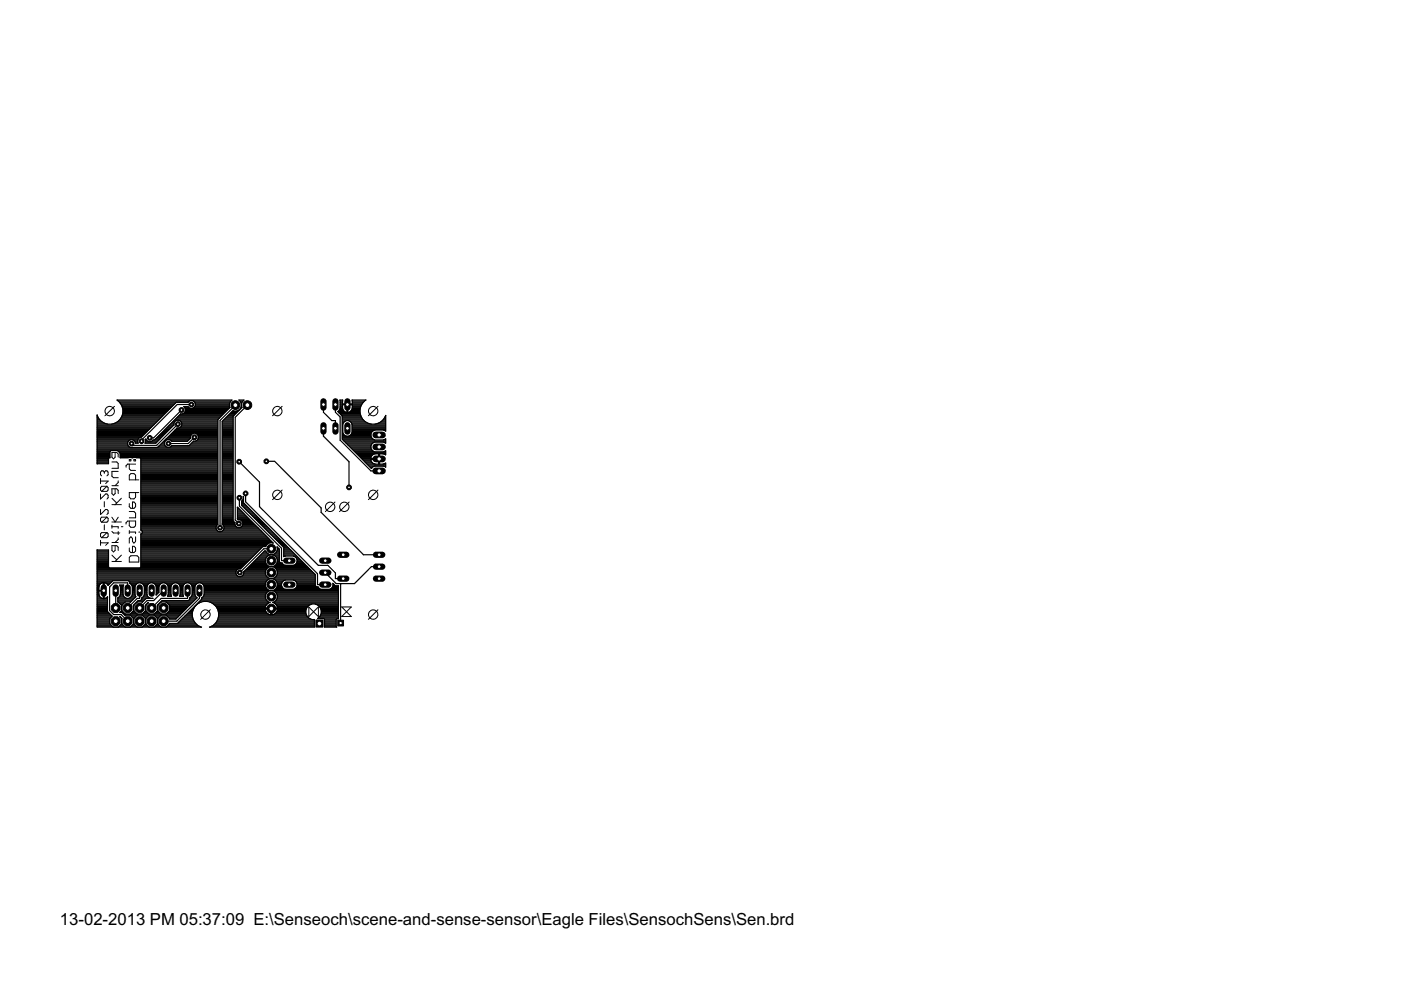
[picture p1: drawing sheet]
<svg xmlns="http://www.w3.org/2000/svg" width="297mm" height="210mm" viewBox="0 0 297 210" stroke-linecap="round" stroke-linejoin="round" font-family="sans-serif">
<defs><g id="words">
<text font-size="4" x="12.7" y="196.2">13-02-2013 PM 05:37:09 E:\Senseoch\scene-and-sense-sensor\Eagle Files\SensochSens\Sen.brd</text>
</g></defs>
<g fill="none" stroke="#000" stroke-width=".21">
<path d="M23.7 97.9h1l.4 .4v1h-1.4M24.4 95.9v1l-.3 .4-.4-.4v-1h1l.4 .4v.6M25.1 99.9h-1.4v1.1l.4 .3h1M27.4 97.4h.3v.3h-.3zM27.4 98.4v1l.3 .3h1M28.4 97.4h.3v.3h-.3zM28.7 98.4h-1.6l-.4 .3v.4M21.3 115.1h1.6l-.5 .5M21.3 101.5v1.1M21.3 104.7v1.1l1.1-1.1h.3l.2 .3v.5l-.2 .3M21.3 108v1.1l1.1-1.1h.3l.2 .3v.5l-.2 .3M21.3 114.6v1"/>
<path d="M21.3 102h1.6l-.5 .6M22.1 100.1l-.3-.3h-.2l-.3 .3v.5l.3 .3M22.1 100.1l.3-.3h.3l.2 .3v.5l-.2 .3M22.1 100.1v.3M22.1 106.4v1.1M22.1 111.3v1.1M22.7 103.1h-1.1l-.3 .3v.5l.3 .3M22.7 109.6h-1.1l-.3 .3v.5l.3 .3M22.7 112.9h-1.1l-.3 .3v.5l.3 .3M22.7 112.9l.2 .3v.5l-.2 .3h-1.1M22.7 103.1l.2 .3v.5l-.2 .3h-1.1M22.7 109.6l.2 .3v.5l-.2 .3h-1.1"/>
<path d="M22.7 112.9l-1.1 1.1M22.7 109.6l-1.1 1.1M22.7 103.1l-1.1 1.1M23.7 119h2M23.7 117.7l1 1M23.7 111.7h1.4v.3M23.7 111.3v.7M23.7 115h1.4M23.7 112.7l.4 .3h1.3M23.7 110.7h2M23.7 109.7l.7 1 .7-1M23.7 107h2"/>
<path d="M23.7 105.6l1 1.1M23.7 103h1.4M24.4 103.6v1l-.3 .4-.4-.4v-1h1l.4 .4v.6M24.4 115.7v1l-.3 .3-.4-.3v-1h1l.4 .3v.7M25.1 102v.3l-.7 .7M25.1 112.7v.6M25.1 114v.4l-.7 .6M25.7 117.7l-1.3 1.3M25.7 111.7h.4M25.7 105.6l-1.3 1.4M27.4 118.2l.3-.4h1.4l.3 .4v1h-2zM27.4 106.8v.6l.3 .4h.7l.3-.4v-.6l-.3-.4h-.3v1.4"/>
<path d="M27.4 110.5v1l.3 .3h.7l.3-.3v-1h-1.6l-.4 .3v.3M27.4 112.5v.6M27.4 116.2v.6l.3 .4h.7l.3-.4v-.6l-.3-.4h-.3v1.4M27.4 108.5h1l.3 .3v1h-1.3M27.4 112.8h1.3v.3M28.7 101.7v-.9l-.3-.4h-.7l-.3 .4v.9h2M28.7 104.4v1l-.3 .4h-.7l-.3-.4v-1h2M28.7 113.8v1l-.3 .3-.3-.3v-.6l-.4-.4-.3 .4v.9M29.4 112.8h.4"/>
</g>
<g fill="none" stroke="#000" stroke-width=".25">
<path d="M20.6 97h2.7v-1.2l.3-.3h1.3l.6 .6v.9h1.7M20.6 93.7h6.5M20.6 93.2h7M20.6 98.1h2.4M20.6 97.9h2.4M20.6 97.7h2.4M20.6 97.5h2.4M20.6 97.2h2.4M20.6 96.8h2.7M20.6 96.6h2.7M20.6 96.4h2.7M20.6 96.1h2.7"/>
<path d="M20.6 95.9h2.7M20.6 95.7h2.8M20.6 95.5h25.6M20.6 95.2h25.6M20.6 95h25.6M20.6 94.8h6.9M20.6 94.6h6.6M20.6 94.4h6.5M20.6 94.1h6.5M20.6 93.9h6.5M20.6 93.5h6.7M20.6 93h8.7"/>
<path d="M20.6 92.8h9M20.6 92.6h9.5M20.6 92.4h9.7M20.6 92.1h9.9M20.6 91.9h10.2M20.6 91.7h10.4M20.6 91.5h10.6M20.6 91.2h10.8M20.6 91h11.1M20.6 90.8h11.3M20.6 90.6h11.5M20.6 90.4h11.7"/>
<path d="M20.6 90.1h12M20.6 89.9h2.2M20.6 89.7h1.5M20.6 89.5h1.1M20.6 89.3h.8M20.6 89h.6M20.6 88.8h.4M20.6 88.6h.3M20.6 88.4h.1M20.6 88.1h.1M20.6 98.3h.1M23.2 97l-.2 .2v1.1h-2.4"/>
<path d="M23.7 89.9h9.1M24.4 89.7h8.6M24.8 89.5h8.4M25.1 95.7h21.1M25.1 85h15.1M25.1 89.3h8.3M25.3 85.3h14.6M25.3 95.9h20.9M25.3 89h8.4M25.5 96.8h20.7M25.5 96.6h20.7M25.5 96.4h20.7"/>
<path d="M25.5 96.1h20.7M25.5 85.5h11.7M25.5 88.8h8.4M25.7 85.7h11.3M25.7 88.6h8.4M25.8 88.4h8.5M25.8 85.9h11M25.9 88.1h8.6M25.9 86.1h10.6M25.9 86.4h10.4M26 87.9h8.8M26 86.6h10.1"/>
<path d="M26 87.7h9M26.1 87.5h9.1M26.1 87.2h9.3M26.1 87h9.5M26.1 86.8h9.8M27.2 97h1.8M28.1 94.9h.1M28.1 93.2h1.1M28.5 93.5h.7M28.6 93.7h.6M28.7 93.9h.6M29 97h17.2"/>
<path d="M29.7 97l.2 .2v15.2h16M29.9 98.8h16.3M29.9 99.9h16.3M29.9 99.7h16.3M29.9 99.5h16.3M29.9 99.3h16.3M29.9 99h16.3M29.9 98.6h16.3M29.9 98.4h16.3M29.9 98.1h16.3M29.9 97.9h16.3M29.9 97.7h16.3"/>
<path d="M29.9 97.5h16.3M29.9 97.2h16.3M30.8 93.9h2.3M30.8 93.2h.2M30.9 93.7h2.4M30.9 93.5h.3M32.3 93.5h1.2M32.8 93.2h.9M33 93l-1.1 .7M33 93h1M33.2 92.8h1M33.5 94.8h1.9"/>
<path d="M33.5 92.6h.9M33.7 92.4h.9M33.7 94.6h1.4M33.9 94.4h1M33.9 92.1h.9M34.1 91.9h1M34.1 94.1h.8M34.4 93.9h.5M34.4 91.7h.9M34.6 91.5h.9M34.6 93.7h.3M34.8 93.5h.3"/>
<path d="M34.8 91.2h.9M35 93.6a.86 .86 0 0 1 1.4 0h3.3l.7-.7a.85 .85 0 0 1 .8-1 .85 .85 0 0 1 .9 .9 .85 .85 0 0 1-1.1 .7l-.9 1h-3.7a.86 .86 0 0 1-1.2 .3 .86 .86 0 0 1-.2-1.2zM35 91h1M35 93.2h.4M35.2 93h5.1M35.2 90.8h1M35.5 90.6h.9M35.5 92.8h4.9M35.7 92.6h4.7M35.7 90.4h.9M35.9 90.1h1M35.9 92.4h4.6"/>
<path d="M36 93.2h4M36 94.8h10.2M36.1 92.1h4.5M36.1 89.9h.8M36.3 93.5h3.5M36.3 94.6h9.9M36.3 89.7h.6M36.4 91.9h4.6M36.6 91.7h9.6M36.6 89.5h.4M36.8 89.3h.4M36.8 91.5h9.4"/>
<path d="M37 89.5l-.1 .6-3.9 3.9h-2.2v-.8l.1-.2 .4 .5 .3 .2M37 89.5a.86 .86 0 0 1 1.4 0M37 91.2h9.2M37 89h9.2M37.2 88.8h9.2M37.3 91h8.9M37.4 85.3l-7.4 7.4a.84 .84 0 0 0-.7 1.3h-.6a.85 .85 0 0 0-.8-.8 .85 .85 0 0 0-.9 .8 .85 .85 0 0 0 .7 .9h5.7l4.1-4.1a.86 .86 0 0 0 .9-.4 .86 .86 0 0 0 0-.9M37.5 90.8h8.7M37.5 88.6h9.1M37.7 88.4h9.1M37.7 89.9l-4.5 4.5h-4.9l-.4-.4M37.9 88.1h9.1"/>
<path d="M38.1 87.9h9.1M38.2 90.6h8M38.2 89.3h8M38.4 90.4h7.8M38.4 89.5h7.8M38.5 86.9l-5.9 5.9h-.9M38.5 90.1h7.7M38.5 89.7h7.7M38.5 89.9h7.7M38.8 87.7h8.7M39.1 86.4h.9M39.1 87.5h8.6"/>
<path d="M39.2 86.6h9.4M39.2 87.2h8.7M39.3 87h8.8M39.3 86.8h9M39.9 85.3h.1M39.9 85.3a.87 .87 0 0 1 1-.3 .87 .87 0 0 1 .5 .9M40.2 94.4h6M40.4 86.6l-.5-.4h-1a.85 .85 0 0 1 .4 1.1 .85 .85 0 0 1-1 .5l-5.3 5.2M40.4 94.1h5.8M40.6 85.8h-3l-7.6 7.5v.2M40.7 93.9h5.5M40.9 93.7h5.3"/>
<path d="M41 85h8M41.1 86.4h7.6M41.2 92.7l-1.3 1.3h-4.2M41.3 85.3h7.5M41.3 86.1h7.3M41.4 85.5h7.3M41.4 85.9l-.1 .3-.6 .4M41.4 85.7h7.2M41.4 85.9h7.2M41.5 91.9h4.7M41.6 93.5h4.6M41.8 92.1h4.4"/>
<path d="M41.9 93.2h4.3M42 93h4.2M42 92.4h4.2M42.1 92.8h4.1M42.1 92.6h4.1M47.1 97h2.3M47.1 93.7h2.3M47.1 93.2h2.3M47.1 98.8h2.3M47.1 99.9h2.3M47.1 99.7h2.3M47.1 99.5h2.3"/>
<path d="M47.1 99.3h2.3M47.1 99h2.3M47.1 98.6h2.3M47.1 98.4h2.3M47.1 98.1h2.3M47.1 97.9h2.3M47.1 97.7h2.3M47.1 97.5h2.3M47.1 97.2h2.3M47.1 96.8h2.3M47.1 96.6h2.3M47.1 96.4h2.3"/>
<path d="M47.1 96.1h2.3M47.1 95.9h2.3M47.1 95.7h2.3M47.1 95.5h2.3M47.1 95.2h2.3M47.1 95h2.3M47.1 94.8h2.3M47.1 94.6h2.3M47.1 94.4h2.3M47.1 94.1h2.3M47.1 93.9h2.3M47.1 93.5h2.3"/>
<path d="M47.1 93h2.3M47.1 92.8h2.3M47.1 92.6h2.3M47.1 92.4h2.3M47.1 92.1h2.3M47.1 91.9h2.3M47.1 91.7h2.3M47.1 91.5h2.3M47.1 91.2h2.3M47.1 91h2.3M47.1 90.8h2.3M47.1 90.6h2.3"/>
<path d="M47.1 90.4h2.3M47.1 90.1h2.3M47.1 89.9h2.3M47.1 89.7h2.3M47.1 89.5h2.3M47.2 89.3h2.2M47.4 89h2M47.6 88.8h1.8M47.9 88.6h1.5M48.1 88.4h1.3M48.3 88.1h1.3M48.5 87.9h1.3"/>
<path d="M48.6 86.1l.2-.9 .4-.4h-24.4a2.8 2.8 0 0 1 .2 4.6 2.8 2.8 0 0 1-4.4-1.4v10.3M48.6 86.1l.1 .3-2.5 2.6v22.2M48.7 87.7h1.3M49 87.5h1.2M49.2 87.2h1.2M49.9 85.9l-3.2 3.3v22.7M50.5 87h.2M50.7 84.8h1l-.5 .8zM50.7 97.9l4.3 4.3v5.2l12.5 12.5h2l1.6 1.6v1.2h1.7M50.8 86.8h.1M50.9 85h.6M51 86.6a1.2 1.2 0 0 1-1.6 .4l-2.3 2.3v21.9a.84 .84 0 0 1 .3 1.2"/>
<path d="M51 86.6h.1M51 85.3h.4M51.1 86.4h.2M51.1 85.5h.1M51.2 86.1l-.2 .5M51.2 85.6v.5M51.2 86.1l.1 .3-1.9 1.9v22.1l.4 .4a.86 .86 0 0 0 1 1.1 .86 .86 0 0 0 .6-1.3M51.2 85.7h.1M51.2 86.1h.1M51.2 85.9h.1M52.5 85.9l-2.6 2.6v21.8l.8 .7M56.5 97.8h1.7l9.9 9.9v.9l9 9h3.3"/>
<path d="M68.6 85.8v1.6l1.8 1.8h.7v1.6M68.6 90.8v1.7l5.4 5.4v5.4M71.1 85.8v1.6l1 1v4.9l6.5 6.5h1.8M71.7 87.2h1.3M71.8 87.5h4.5M71.9 87h.9M72 86.8h.7M72.1 87.7h4.3M72.1 86.6h.5M72.1 85.3h.5M72.1 86.6l-.5 .7 1 .9v4.9l6.2 6.2 .3-.3 .4-.2M72.1 85.7h1.5v1.8l-.5-.2-.4-.5"/>
<path d="M72.1 86.4h.5M72.1 86.1h.5M72.1 85.9h.5M72.1 85.5h.5M72.1 85h.5M72.3 87.9h4.1M72.5 88.1h4M72.6 93h6.4M72.6 92.8h6.2M72.6 92.6h6.1M72.6 92.4h.6M72.6 92.1h.3"/>
<path d="M72.6 91.9h.1M72.6 91.7h.1M72.6 91.5h.1M72.6 91.2h.1M72.6 91h.1M72.6 90.8h.1M72.6 90.6h.1M72.6 90.4h.1M72.6 90.1h.1M72.6 89.9h.1M72.6 89.7h.2M72.6 89.5h.4"/>
<path d="M72.6 89.3h.7M72.6 89h4.4M72.6 88.8h4.2M72.6 88.6h4.1M72.6 88.4h4M72.6 85v-.2h-.5v1.8M72.6 85v.7M72.7 91.7v-1.7a1.01 1.01 0 0 1 1-.8 1.01 1.01 0 0 1 1 .8v1.7M72.7 91.7a1.02 1.02 0 0 0 1 .8 1.02 1.02 0 0 0 1-.8M72.7 93.2h6.7M72.7 86.8l-.1-1h2.1l-.1 1M72.9 93.5h8.9"/>
<path d="M73.1 93.7h8.7M73.3 93.9h5.8M73.6 86.6h.1M73.6 94.1h5.2M73.6 87.2h.1M73.6 87h.1M73.6 86.8h.1M73.6 86.4h.1M73.6 86.1h.1M73.6 85.9h.1M73.8 94.4h4.9M74 94.6h4.6"/>
<path d="M74 89.3h3.3M74.1 92.4h4.5M74.2 94.8h4.4M74.3 87.2h2M74.4 89.5h3.2M74.4 92.1h4.2M74.5 95h4.2M74.5 87h1.8M74.5 89.7h3.4M74.5 91.9h4.2M74.6 89.9h4M74.6 86.8h1.7"/>
<path d="M74.6 91.7h4.2M74.7 91.5h4.3M74.7 91.2h4.6M74.7 91h7.1M74.7 90.8h7.1M74.7 90.6h7.1M74.7 90.4h7.1M74.7 90.1h7.1M74.7 86.6h1.7M74.7 95.2h4M74.7 85v-.2h2.9a2.81 2.81 0 0 0-.2 4.6 2.81 2.81 0 0 0 4.4-1.3v3.3l-.5-.2h-1.8a1.07 1.07 0 0 0-.7 1.6M74.7 85.3h2.4"/>
<path d="M74.7 85v.7M74.7 86.4h1.7M74.7 86.1h1.8M74.7 85.9h1.9M74.7 85.5h2.2M74.7 85h2.6M74.9 95.5h4M75.1 95.7h4.1M75.4 95.9h6.4M75.6 96.1h6.2M75.8 96.4h3.3M76 96.6h2.8"/>
<path d="M76.2 96.8h2.5M76.5 97h2.1M76.7 97.2h3.6M76.7 85.7h-3v1.8l.5-.2 .4-.5M76.9 97.5h1.7M77.1 97.7h1.6M77.3 97.9h1.5M77.6 98.1h1.4M77.8 98.4h1.6M78 98.6h3.8M78.2 98.8h3.6M78.4 99h.6"/>
<path d="M78.6 97l.6-.7 1.1-.1v2.2a1.37 1.37 0 0 1-1.6-.5M78.6 94.6a1.03 1.03 0 0 0 .9 1.2h1.8l.5-.2v.8l-.5-.2h-.8v1h-1.9v-.2M78.7 99.3h.1M78.7 97.9l-.1-.5h1.9v1h.7l.6-.2v.8M78.8 92.8l.7 .5h1.8l.5-.3v1l-.5-.3h-1.8l-.7 .5-.2 .4M79.6 89.9h2.2M80.3 97h.2M80.3 98.4h.2M80.3 98.1h.2M80.3 97.9h.2M80.3 97.7h.2M80.3 97.5h.2"/>
<path d="M80.3 96.8h.2M80.3 96.6h.2M80.3 96.4h.2M80.3 89.7h1.5M80.7 89.5h1.1M81 89.3h.8M81.2 89h.6M81.3 98.8l.5 .2M81.4 93.2h.4M81.4 98.4h.4M81.4 88.8h.4M81.4 91.2h.4"/>
<path d="M81.5 88.6h.3M81.6 95.7h.2M81.6 96.4h.2M81.6 88.4h.2M81.7 93.9h.1M81.7 99h.1M81.7 88.1h.1M20.6 116.6v16.4h22.1a2.79 2.79 0 0 1-1.7-3.8M20.6 116.6h.1M20.6 116.8h2.4M20.6 117.9h2.4M20.6 119.9h2.4"/>
<path d="M20.6 119.7h2.4M20.6 119.5h2.4M20.6 119.2h2.4M20.6 119h2.4M20.6 118.8h2.4M20.6 118.6h2.4M20.6 118.3h2.4M20.6 118.1h2.4M20.6 117.7h2.4M20.6 117.5h2.4M20.6 117.2h2.4M20.6 117h2.4"/>
<path d="M29.9 116.8h24.9M29.9 117.9h23.8M29.9 119.9h21.8M29.9 119.7h22M29.9 119.5h22.3M29.9 119.2h22.5M29.9 119h22.7M29.9 118.8h22.9M29.9 118.6h23.1M29.9 118.3h23.4M29.9 118.1h23.6M29.9 117.7h24"/>
<path d="M29.9 117.5h24.3M29.9 117.2h24.5M29.9 117h24.7M29.9 116.6h25.2M29.9 116.4h25.4M29.9 116.1h25.6M29.9 115.9h25.8M29.9 115.7h26.5M29.9 115.5h26.7M29.9 115.2h27M29.9 115h27.9M29.9 114.8h27.7"/>
<path d="M29.9 114.6h27.5M29.9 114.3h27.2M29.9 114.1h27M29.9 113.9h26.8M29.9 113.7h26.6M29.9 113.5h26.4M29.9 112.1h15.9M29.9 111.9h15.9M29.9 111.7h15.9M29.9 111.5h16M29.9 111.2h16.2M29.9 111h16.3"/>
<path d="M29.9 110.8h16.3M29.9 110.6h16.3M29.9 110.3h16.3M29.9 110.1h16.3M29.9 109.9h16.3M29.9 109.7h16.3M29.9 109.5h16.3M29.9 109.2h16.3M29.9 109h16.3M29.9 108.8h16.3M29.9 108.6h16.3M29.9 108.4h16.3"/>
<path d="M29.9 108.1h16.3M29.9 107.9h16.3M29.9 107.7h16.3M29.9 107.5h16.3M29.9 107.2h16.3M29.9 107h16.3M29.9 106.8h16.3M29.9 106.6h16.3M29.9 106.3h16.3M29.9 106.1h16.3M29.9 105.9h16.3M29.9 105.7h16.3"/>
<path d="M29.9 105.5h16.3M29.9 105.2h16.3M29.9 105h16.3M29.9 104.8h16.3M29.9 104.6h16.3M29.9 104.4h16.3M29.9 104.1h16.3M29.9 103.9h16.3M29.9 103.7h16.3M29.9 103.5h16.3M29.9 103.3h16.3M29.9 103h16.3"/>
<path d="M29.9 102.8h16.3M29.9 102.6h16.3M29.9 102.4h16.3M29.9 102.1h16.3M29.9 101.9h16.3M29.9 101.7h16.3M29.9 101.5h16.3M29.9 101.2h16.3M29.9 101h16.3M29.9 100.8h16.3M29.9 100.6h16.3M29.9 100.4h16.3"/>
<path d="M29.9 100.1h16.3M29.9 112.4l.3 .2v.4M30.1 112.6h16M30.1 113h25.7M30.2 113l-.3 .2M30.2 112.8h25.4M45.9 112.4l.3 .2M46.2 111.2h.1M46.2 111.2a.84 .84 0 0 0-.3 1.2M47.1 111h2.7M47.1 110.8h2.7M47.1 110.6h2.5"/>
<path d="M47.1 110.3h2.3M47.1 110.1h2.3M47.1 109.9h2.3M47.1 109.7h2.3M47.1 109.5h2.3M47.1 109.2h2.3M47.1 109h2.3M47.1 108.8h2.3M47.1 108.6h2.3M47.1 108.4h2.3M47.1 108.1h2.3M47.1 107.9h2.3"/>
<path d="M47.1 107.7h2.3M47.1 107.5h2.3M47.1 107.2h2.3M47.1 107h2.3M47.1 106.8h2.3M47.1 106.6h2.3M47.1 106.3h2.3M47.1 106.1h2.3M47.1 105.9h2.3M47.1 105.7h2.3M47.1 105.5h2.3M47.1 105.2h2.3"/>
<path d="M47.1 105h2.3M47.1 104.8h2.3M47.1 104.6h2.3M47.1 104.4h2.3M47.1 104.1h2.3M47.1 103.9h2.3M47.1 103.7h2.3M47.1 103.5h2.3M47.1 103.3h2.3M47.1 103h2.3M47.1 102.8h2.3M47.1 102.6h2.3"/>
<path d="M47.1 102.4h2.3M47.1 102.1h2.3M47.1 101.9h2.3M47.1 101.7h2.3M47.1 101.5h2.3M47.1 101.2h2.3M47.1 101h2.3M47.1 100.8h2.3M47.1 100.6h2.3M47.1 100.4h2.3M47.1 100.1h2.3M47.2 112.6h8.2"/>
<path d="M47.2 111.2h2.6M47.4 112.4h7.7M47.4 112.4a.84 .84 0 0 1-1.2 .2M47.4 111.5h2.5M47.5 112.1h7.4M47.5 111.7h2.6M47.5 111.9h7.2M50.3 109.9h2.4M50.3 109.7h2.2M50.3 109.5h2M50.3 109.2h1.7M50.3 109h1.5"/>
<path d="M50.3 108.8h1.3M50.3 108.6h1.1M50.3 108.4h.9M50.3 108.1h.6M50.3 107.9h.4M50.3 107.7h.2M50.4 110.1h2.5M50.8 105.5v1.8l8.9 8.9v2.7h1.6M51.2 111.7h3.3M51.2 110.3h1.9M51.2 107h.8M51.2 106.8h.6"/>
<path d="M51.2 106.6h.4M51.2 106.3h.4M51.3 107.2h1M51.4 110.6l-.3-.3-.8-.2v-2.6l7.6 7.6a1.23 1.23 0 0 0-1.4 .5M51.4 106.1h.2M51.4 111.5h2.9M51.4 110.6h2M51.5 111.2h2.5M51.5 110.8h2.1M51.5 111h2.3M51.5 105.9h.1M51.6 107.5h.9"/>
<path d="M51.6 105.4v1.2M51.6 105.7l-.4 .6v.8l9 9v1.9l.3-.1M51.6 105.7h.1M51.6 105.5h.1M51.6 106.6l15.2 15.2v2.3M51.8 107.7h.9M52 107.9h.9M52.1 104.6v1.8l15.2 15.2v2.4h1.7M52.2 108.1h.9M52.5 108.4h.9M52.7 108.6h.9M52.9 108.8h.9"/>
<path d="M53 119.9h3.7M53.1 109h.9M53.2 119.7h3.3M53.3 109.2h1M53.5 119.5h2.9M53.6 109.5h.9M53.7 119.2h2.6M53.8 109.7h.9M53.9 119h2.4M54 109.9h.9M54.1 118.8h2.2M54.2 110.1h1"/>
<path d="M54.4 118.6h1.9M54.4 110.3h1M54.6 118.3h1.8M54.7 110.6h.9M54.8 118.1h1.7M54.9 110.8h.9M55 117.9h1.7M55.1 111h.9M55.2 117.7h1.9M55.3 111.2h1M55.5 117.5h1.4M55.6 111.5h.9"/>
<path d="M55.7 117.2h.9M55.8 111.7h.9M55.9 117h.5M56 111.9h.9M56 113.2h-26.1v7l-.2 .2h-6.5l-.2-.2v-3.6h-2.4M56.2 112.1h.9M56.5 112.4h.9M56.5 115.6l-.2 .3h-.6l-4.7 4.7h-30.4M56.7 112.6h.9M56.9 112.8h.9M57.1 113h.9M57.3 117.6l-.5-.2-.5-.6h-.2l-4.4 4.4"/>
<path d="M57.3 117.6h.5M57.3 117.6a1.28 1.28 0 0 0-1.1 1.3 1.28 1.28 0 0 0 1.1 1.2M57.3 113.2h1M57.5 116.4h-1.6l-5.1 5M57.6 113.5h.9M57.8 117.6a1.27 1.27 0 0 0 .9-1.7l.5 .5v2.7l1.3 .8h1.7a1 1 0 0 0 .8-1 1 1 0 0 0-.8-1M57.8 117.6a1.28 1.28 0 0 1 1 1.3 1.28 1.28 0 0 1-1 1.2M57.8 113.7h.9M57.9 117.7h1.3M58 113.9h.9M58.2 117.5h1M58.2 114.1h.9"/>
<path d="M58.3 119.9h6.6M58.3 117.9h.9M58.4 117.2h.8M58.4 114.3h1M58.5 119.7h1.6M58.6 118.1h.6M58.6 117h.6M58.7 114.6h.9M58.7 119.5h1.2M58.7 118.3h.5M58.7 116.8h.5M58.8 119.2h.6"/>
<path d="M58.8 118.6h.4M58.8 119h.4M58.8 118.8h.4M58.8 116.6h.4M58.8 116.4h.3M58.8 116.1h.1M58.9 114.8h.9M59.1 115h.9M59.3 115.2h1M59.5 115.5h1M59.8 115.7h.9M60 115.9h.9"/>
<path d="M60.2 116.8h1.6M60.2 117.9h2.7M60.2 117.7h2.5M60.2 117.5h2.3M60.2 117.2h2.1M60.2 117h1.8M60.2 116.6h1.4M60.2 116.4h1.2M60.2 116.1h1M62.6 119.7h2.1M62.6 118.1h.5M62.8 119.5h1.7"/>
<path d="M62.8 118.3h.6M62.9 119.2h1.4M62.9 118.6h.7M63 119h1M63 118.8h.8M20.6 132.1h2.7M20.6 131.2h2.7M20.6 126.6h.6M20.6 130.8h3.1M20.6 125.2h1.3M20.6 132.8h3.2M20.6 132.6h3"/>
<path d="M20.6 132.3h2.8M20.6 131.9h2.7M20.6 131.7h2.7M20.6 131.4h2.7M20.6 131h2.8M20.6 130.6h3.1M20.6 130.3h2.9M20.6 130.1h2.7M20.6 129.9h2.4M20.6 129.7h2.2M20.6 129.5h2.2M20.6 129.2h2.2"/>
<path d="M20.6 129h2.2M20.6 128.8h2.2M20.6 128.6h2.2M20.6 128.3h2.2M20.6 128.1h2.2M20.6 127.9h2.2M20.6 127.7h2.2M20.6 127.4h2.2M20.6 127.2h2.2M20.6 127h2.2M20.6 126.8h.9M20.6 126.3h.5"/>
<path d="M20.6 126.1h.4M20.6 125.9h.4M20.6 125.7h.4M20.6 125.5h.4M20.6 125h.4M20.6 124.8h.4M20.6 124.6h.4M20.6 124.3h.4M20.6 124.1h.5M20.6 123.9h.6M20.6 123.7h.9M20.6 123.4h3"/>
<path d="M20.6 123.2h3.2M20.6 123h36.1M20.6 122.8h36.4M20.6 122.6h36.4M20.6 122.3h36.1M20.6 122.1h29.8M20.6 121.9h29.5M20.6 121.7h29.4M20.6 121.5h29.4M20.6 121.2h29.4M20.6 121h29.5M20.6 120.8h29.7"/>
<path d="M20.6 120.3h2.5M20.6 120.1h2.4M21 124.2v.1M21.2 126.6l-.2-.5v-.8h1.1v1.6M21.2 123.9l-.2 .3M21.2 126.6l.2 .2M21.4 123.7l-.2 .2M21.4 126.8l.5 .1M21.9 123.5h.1M21.9 123.5v3.4M21.9 123.5l-.5 .2M21.9 126.9h.1"/>
<path d="M21.9 126.6h.2M21.9 126.8h.2M21.9 126.3h.2M21.9 126.1h.2M21.9 125.9h.2M21.9 125.7h.2M21.9 125.5h.2M21.9 125h.2M21.9 124.8h.2M21.9 124.6h.2M21.9 124.3h.2M21.9 124.1h.2"/>
<path d="M21.9 123.9h.2M21.9 123.7h.2M22.1 123.5h.1M22.1 123.5l.4 .2M22.1 123.5v1.7h-1.1v-.9M22.1 126.9h.1M22.5 126.8h.3M22.5 123.7h.9M22.5 123.7l.3 .2M22.5 126.8l-.4 .1M22.8 123.9l.1 .2M22.8 126.6l-.3 .2"/>
<path d="M22.8 126.6h.1M22.8 126.6v3M22.8 129.6l1 1-.5 .6v1l.7 .8M22.8 123.9h.4M22.9 124.1h.1M24.5 125.2v3.7M25 126.8v.8l.8 .8M25 127.4h2.9M25 127.2h3.1M25 127h3.3M25 126.8h1.6M25.1 127.7h1.4"/>
<path d="M25.3 126.6h1M25.3 132.8h1.1M25.3 127.9h1M25.4 130.8l.4 .3zM25.4 126.3h.8M25.4 124.1h.8M25.5 132.6h.6M25.5 126.1h.6M25.5 124.3h.6M25.5 125.2h.6M25.5 128.1h.6M25.5 125.9h.6"/>
<path d="M25.5 125.7h.6M25.5 125.5h.6M25.5 125h.6M25.5 124.8h.6M25.5 124.6h.6M25.6 129.7h.4M25.6 131h.1M25.7 132.3h.2M25.8 128.3h.1M25.8 129.5h.1M25.8 129.4l.7 .8h1.1l.7-.8M25.8 132.1h.1"/>
<path d="M25.8 131.2h.1M25.8 129.4l-.4 .5h.5l.2 .2M25.8 128.4v1M25.8 131.2v1M25.8 132.2l-.7 .8M25.8 132.2l.7 .8M25.8 131.9h.1M25.8 131.7h.1M25.8 131.4h.1M25.8 129.2h.1M25.8 129h.1M25.8 128.8h.1"/>
<path d="M25.8 128.6h.1M25.9 129.9h.4M26.1 124.4v1.7M26.1 124.4l.1-.4h-.8l.1 .4v1.7l-.1 .3-.4 .4M26.1 130.1l.4 .4 1.1-.1 .7 .8M26.1 130.1h.4M26.4 130.3h11.8M27.1 125.2v-1.6h-3l-.9 .8v5.1l.9 .8h1.6l1.4 1.4M27.4 123.2h29.1M27.5 126.8h1.1M27.5 123.7l.6 .7v1.7a1.02 1.02 0 0 1-1 .8 1.02 1.02 0 0 1-1-.8M27.5 123.7v-.3l-.2-.3h-3.4l-1 1"/>
<path d="M27.5 123.7h1.7M27.5 123.4h28.9M27.6 127.7h.1M27.6 127.7l-1.1-.1-.7 .8M27.7 130.1h1.3M27.7 130.6h1.3M27.8 126.6h1M27.8 132.8h1.1M27.8 123.9h1.1M27.9 129.9h.9M27.9 130.8h.8M28 126.3h.7"/>
<path d="M28 124.1h.7M28 132.6h.7M28 126.1h.6M28 124.3h.6M28.1 125.2h.5M28.1 125.9h.5M28.1 125.7h.5M28.1 125.5h.5M28.1 125h.5M28.1 124.8h.5M28.1 124.6h.5M28.1 129.7h.5"/>
<path d="M28.2 131h.3M28.2 132.3h.2M28.3 128.3v.1M28.3 128.3h.1M28.3 129.5h.1M28.3 129.4l.8 .8h1l.8-.8M28.3 132.1h.1M28.3 131.2h.1M28.3 131.2l.8-.8h1l.8 .8M28.3 128.4v1M28.3 131.2v1M28.3 132.2l.8 .8"/>
<path d="M28.3 132.2l-.7 .8M28.3 131.9h.1M28.3 131.7h.1M28.3 131.4h.1M28.3 129.2h.1M28.3 129h.1M28.3 128.8h.1M28.3 128.6h.1M28.5 128.1h.1M28.6 124.4a1.01 1.01 0 0 1 1-.9 1.01 1.01 0 0 1 1 .9M28.6 124.4v1.7M28.6 126.1l.2 .4-.2 .2"/>
<path d="M28.6 126.7h.1M28.6 126.7l-1 1M28.7 127.9h.1M29 127.7h.1M29.2 127.4h1.2M29.6 125.2v1.7h-.5l-2 2M29.8 120.3h21.5M29.9 120.1h21.6M29.9 127.2h.7M30 123.7h1.7M30.1 126.8v.3l-.3 .2h-.5l-1 1M30.1 127h.8"/>
<path d="M30.1 126.8h1.6M30.2 127.7h.1M30.2 127.7l-1.1-.1-.8 .8M30.2 130.1h1.4M30.3 130.6h1.2M30.3 126.6h1.1M30.3 132.8h1.1M30.3 123.9h1.1M30.4 129.9h.9M30.5 130.8h.8M30.5 126.3h.8M30.5 124.1h.8"/>
<path d="M30.5 132.6h.7M30.6 126.1h.6M30.6 124.3h.6M30.6 126.1l-.5 .7M30.6 124.4v1.7M30.6 125.2h.6M30.6 125.9h.6M30.6 125.7h.6M30.6 125.5h.6M30.6 125h.6M30.6 124.8h.6M30.6 124.6h.6"/>
<path d="M30.6 129.7h.5M30.7 131h.4M30.8 132.3h.2M30.8 128.3l.7-.5zM30.8 128.3h.1M30.9 129.5h.1M30.9 129.4l.7 .8h1.1l.7-.8M30.9 132.1h.1M30.9 131.2h.1M30.9 131.2l.7-.8h1.1l.7 .8M30.9 128.4v1M30.9 131.2v1"/>
<path d="M30.9 132.2l.7 .8M30.9 132.2l-.8 .8M30.9 131.9h.1M30.9 131.7h.1M30.9 131.4h.1M30.9 129.2h.1M30.9 129h.1M30.9 128.8h.1M30.9 128.6h.1M31.1 128.1h.1M31.2 124.4a1 1 0 0 1 .9-.8 1 1 0 0 1 1 .8M31.2 124.4v1.7"/>
<path d="M31.2 126.1l.1 .3 .6 .5M31.3 127.9h.1M32.3 126.9h-1.3l-.8 .8M32.6 123.7h1.6M32.7 130.1h1.4M32.8 130.6h1.2M32.9 132.8h1.1M32.9 123.9h1.1M33 129.9h.9M33 130.8h.8M33 124.1h.8M33.1 132.6h.6"/>
<path d="M33.1 124.4v1.7M33.1 125.2h.6M33.1 126.1h.1M33.1 125.9h.3M33.1 125.7h.5M33.1 125.5h.6M33.1 125h.6M33.1 124.8h.6M33.1 124.6h.6M33.1 124.3h.6M33.2 129.7h.5M33.3 131h.3"/>
<path d="M33.3 132.3h.2M33.4 128.3h.1M33.4 129.5h.1M33.4 128.4l.8-.8h1l.8 .8v1M33.4 128.4v1M33.4 131.2v1M33.4 129.4l.8 .8h1l.8-.8M33.4 132.1h.1M33.4 131.2h.1M33.4 132.2l.8 .8M33.4 132.2l-.7 .8M33.4 131.9h.1"/>
<path d="M33.4 131.7h.1M33.4 131.4h.1M33.4 129.2h.1M33.4 129h.1M33.4 128.8h.1M33.4 128.6h.1M33.6 128.1h.1M33.7 124.4a1 1 0 0 1 1-.8 1 1 0 0 1 1 .8M33.7 124.4v1.2l-.6 .5M33.8 127.9h.1M34 127.7h.1M34.2 127.4h6.9"/>
<path d="M34.7 125.2l-2.1 2.1h-1.4l-1.6 1.6M35.1 123.7h1.7M35.2 127.7h5.7M35.3 130.1h3.1M35.3 130.6h2.7M35.4 132.8h6.9M35.4 123.9h1.1M35.5 127.9h5.1M35.5 129.9h3.1M35.6 130.8h2.2M35.6 126.3h.7M35.6 124.1h.7"/>
<path d="M35.6 132.6h6.3M35.7 126.1l-.2 .3h.9l-.2-.3M35.7 124.4v1.7M35.7 125.2h.5M35.7 126.1h.5M35.7 125.9h.5M35.7 125.7h.5M35.7 125.5h.5M35.7 125h.5M35.7 124.8h.5M35.7 124.6h.5M35.7 124.3h.5"/>
<path d="M35.7 128.1h4.7M35.7 129.7h3.2M35.8 131h1.7M35.8 132.3h5.9M35.9 128.3h4.3M35.9 129.5h3.2M36 129.2h3.3M36 129h3.5M36 128.8h3.8M36 128.6h4M36.2 124.4a1 1 0 0 1 1-.8 1 1 0 0 1 1 .8M36.2 124.4v1.7"/>
<path d="M37.7 123.7h1.6M37.9 131.9l-.2 .3M37.9 131.9h3.4M38 123.9h1M38.1 126.3h.8M38.1 124.1h.8M38.2 131.7h2.9M38.2 126.1l-.1 .3h.8l-.1-.3M38.2 124.4v1.7M38.2 125.2h.6M38.2 126.1h.6M38.2 125.9h.6"/>
<path d="M38.2 125.7h.6M38.2 125.5h.6M38.2 125h.6M38.2 124.8h.6M38.2 124.6h.6M38.2 124.3h.6M38.4 131.4h2.6M38.6 131.2h2.3M38.8 124.4a1 1 0 0 1 1-.8 1 1 0 0 1 .9 .8M38.8 124.4v1.7M38.8 131h2.1M39.1 130.8h1.7"/>
<path d="M39.3 130.6h1.5M39.5 130.3h1.3M39.7 130.1h1.1M39.8 125.2v1.7h-5.6l-2 2M39.9 129.9h.9M40.1 127.2h1.2M40.2 129.7h.7M40.2 123.7h1.7M40.2 126.8v.3l-.3 .2h-5.5l-1 1.1M40.2 127h1.3M40.2 126.8h1.5M40.4 129.5h.5"/>
<path d="M40.5 126.6h1.1M40.5 123.9h1.1M40.6 129.2h.4M40.6 126.3h.8M40.6 124.1h.8M40.7 124.4v1.7M40.7 126.1l-.5 .7M40.7 125.2h.6M40.7 126.1h.6M40.7 125.9h.6M40.7 125.7h.6M40.7 125.5h.6"/>
<path d="M40.7 125h.6M40.7 124.8h.6M40.7 124.6h.6M40.7 124.3h.6M40.8 129h.3M41 128.8h.2M41.3 128.6h.1M41.3 126.1l.5 .6-4.5 4.5h-1.3l-.8-.8h-1l-.8 .8M41.3 124.4a1 1 0 0 1 1-.8 1 1 0 0 1 1 .8M41.3 124.4v1.7M41.3 128.6a2.81 2.81 0 0 1 4.5 0M41.3 128.6l-.3 .6"/>
<path d="M41.4 132.1l-5.4 .1-.8 .8M41.5 128.3h.1M41.7 128.1h.1M41.9 127.9h.3M42.1 127.7h.5M42.3 125.2v1.7l-4.8 4.8h-2.8M42.4 127.4h14.3M42.6 127.2h13.9M42.7 123.7h13.6M42.8 126.8v.3l-4.9 4.8M42.8 127h13.6M42.8 126.8h13.5"/>
<path d="M43 126.6h13.3M43 123.9h13.3M43.2 126.3h13.1M43.2 124.1h13.1M43.3 126.1l-.5 .7M43.3 124.4v1.7M43.3 125.2h28.5M43.3 126.1h13M43.3 125.9h13.1M43.3 125.7h13.3M43.3 125.5h13.5M43.3 125h13.5"/>
<path d="M43.3 124.8h13.3M43.3 124.6h13.1M43.3 124.3h13M44.5 127.7h12.5M44.9 132.8h21.8M45 127.9h11.9M45.3 132.6h21.4M45.3 128.1h11.3M45.5 132.3h21.2M45.6 128.3h10.8M45.7 132.1h21M45.8 128.6h10.5"/>
<path d="M45.8 128.6l.4 .6M45.9 131.9h20.8M45.9 128.8h10.3M46 131.7h20.7M46 129h11.4M46.1 131.4h20.6M46.2 129.2a2.83 2.83 0 0 1-.9 3.3M46.2 129.2h10M46.2 131.2h19.6M46.2 129.5h10.1M46.3 131h19.1M46.3 129.7h10.1"/>
<path d="M46.3 130.8h18.9M46.4 130.6h18.6M46.4 130.3h10.9M46.4 130.1h10.4M46.4 129.9h10.1M50.1 121.9l.3 .2M50.4 122.1l.3 .2 .6-.2M50.7 120.6a.86 .86 0 0 0-.6 1.3M51.3 122.1h5.2M51.6 121.9l-.3 .2M51.6 121.9h4.8M51.6 121.7h4.7"/>
<path d="M51.7 121.2l-.1 .7M51.7 121.5h4.6M51.7 121.2h4.6M51.9 121h4.4M52.1 120.8h4.3M52.3 120.6h4.3M52.6 120.3h4.2M52.8 120.1h4.4M56.3 121.7l.2 .4M56.4 128.3l-.2 .6h1.2v1.4M56.5 123.2a1.3 1.3 0 0 0 .8 2 1.29 1.29 0 0 0-.8 2M56.5 127.2l.7 .5"/>
<path d="M56.5 122.1l.8 .6M57.2 127.7l.1 .1M57.2 127.7l-.8 .6M57.3 120.1a1.29 1.29 0 0 0-1 1.6M57.3 122.7h.5M57.3 122.7l-.8 .5M57.3 120.1h.5M57.4 130.3h.3M57.4 130.1h.3M57.4 129.9h.3M57.4 129.7h.3M57.4 129.5h.3"/>
<path d="M57.4 129.2h.3M57.7 129h7.3M57.8 130.3h7.2M57.8 120.1a1.29 1.29 0 0 1 1 1.6M57.8 122.7a1.3 1.3 0 0 1 1 1.3 1.3 1.3 0 0 1-1 1.2 1.29 1.29 0 0 1 1 1.3 1.29 1.29 0 0 1-1 1.2M57.8 127.7h.1M57.8 127.7l.9 .6M57.9 120.1h7.3M58 127.7h13.8M58 122.8h8.8M58.1 122.6h8.7M58.2 127.9h13.6"/>
<path d="M58.3 120.3h7.1M58.3 125.5h13.5M58.3 125h13.5M58.3 130.1h6.6M58.4 127.4h13.4M58.4 123h2M58.4 122.3h8.4M58.5 120.6h7.1M58.5 128.1h7.5M58.5 125.7h13.3M58.5 124.8h1.6M58.5 129.9l.3-.7h-2.6a1.31 1.31 0 0 0 1.2 1.1"/>
<path d="M58.5 129.9l-.8 .4M58.5 129.9h6.3M58.6 127.2h13.2M58.6 123.2h1.4M58.6 122.1l-.8 .6M58.6 122.1h8.2M58.7 128.3l.1 .6h-1.1v1.4M58.7 128.3h6.8M58.7 125.9h13.1M58.7 124.6h1.2M58.7 120.8h7.1M58.7 129.7h6.1"/>
<path d="M58.7 127h13.1M58.7 123.4h1.1M58.7 121.9h8.1M58.7 121h7.3M58.8 128.6h6.5M58.8 126.1h13M58.8 124.3h1M58.8 129.5h6M58.8 126.8h13M58.8 123.7h.9M58.8 126.6h13M58.8 121.7l-.2 .4"/>
<path d="M58.8 126.3h13M58.8 124.1h.9M58.8 123.9h.9M58.8 121.7h7.9M58.8 121.5h7.7M58.8 121.2h7.5M58.8 128.8h6.3M58.8 129.2h6.1M59.7 124.2a.99 .99 0 0 1 .8-1.2h1.7a1 1 0 0 1 .8 1.2M59.7 124.2l.4 .6M60.1 124.8l.4 .1h1.7l.4-.1M62.3 123h4.5"/>
<path d="M62.6 124.8h5.1M62.7 123.2h4.1M62.8 124.6h4.7M62.9 123.4h3.9M62.9 124.3h4.1M62.9 123.7h3.9M63 124.2l-.4 .6M63 124.1h3.8M63 123.9h3.8M65.1 128.8a1.66 1.66 0 0 0-.1 1.8 1.66 1.66 0 0 0 1.7 .8v1.6h-22.3l.9-.5M65.1 128.8a1.65 1.65 0 0 1 2.8 0M66.8 124.1l.3 .3h.3l.3 .4"/>
<path d="M66.9 128.1h4.9M67.4 128.3h4.4M67.5 131h4.3M67.6 128.6h4.2M67.7 124.8l.4 .1h1.7l.4-.1M67.7 130.8h4.1M67.9 128.8h3.9M67.9 130.6h3.9M68 129h3.8M68 130.3h3.8M68.1 129.2h3.7M68.1 130.1h3.7"/>
<path d="M68.1 129.9h3.7M68.1 129.7h3.7M68.1 129.5h3.7M68.7 131.2h2.7M68.8 132.1h2.5M68.8 132.8h2.5M68.8 132.6h2.5M68.8 132.3h2.5M68.8 131.9h2.5M68.8 131.7h2.5M68.8 131.4h2.5M70.2 124.8h1.6"/>
<path d="M70.4 124.6h1.4M70.5 124.3h1.3M70.6 124.2l-.4 .6M70.6 124.2v-.5l.5 .5h.7v7l-.5 .2v1.4l.1 .2h-2.6v-1.7l-.2-.2h-1.2a1.66 1.66 0 0 0 .5-2.3M70.6 124.1h.4M70.6 123.9h.2M72.2 123.7v8.4M80.4 120.1h-1.7l-3.5 3.6h-3.9l-2.3-2.3"/>
</g>
<circle cx="49.9" cy="85.9" r=".93" fill="#000" stroke="#000" stroke-width=".21"/>
<circle cx="49.9" cy="85.9" r=".51" fill="#fff" stroke="#000" stroke-width=".21"/>
<circle cx="52.5" cy="85.9" r=".93" fill="#000" stroke="#000" stroke-width=".21"/>
<circle cx="52.5" cy="85.9" r=".51" fill="#fff" stroke="#000" stroke-width=".21"/>
<path d="M79.7 92.2h1.4" fill="none" stroke="#000" stroke-width="1.4"/>
<circle cx="80.4" cy="92.2" r=".47" fill="#fff" stroke="#000" stroke-width=".21"/>
<path d="M79.7 94.8h1.4" fill="none" stroke="#000" stroke-width="1.4"/>
<circle cx="80.4" cy="94.8" r=".47" fill="#fff" stroke="#000" stroke-width=".21"/>
<path d="M79.7 97.3h1.4" fill="none" stroke="#000" stroke-width="1.4"/>
<circle cx="80.4" cy="97.3" r=".47" fill="#fff" stroke="#000" stroke-width=".21"/>
<path d="M79.7 99.8h1.4" fill="none" stroke="#000" stroke-width="1.4"/>
<circle cx="80.4" cy="99.8" r=".47" fill="#fff" stroke="#000" stroke-width=".21"/>
<circle cx="57.5" cy="116.4" r=".93" fill="#000" stroke="#000" stroke-width=".21"/>
<circle cx="57.5" cy="116.4" r=".51" fill="#fff" stroke="#000" stroke-width=".21"/>
<circle cx="57.5" cy="118.9" r=".93" fill="#000" stroke="#000" stroke-width=".21"/>
<circle cx="57.5" cy="118.9" r=".51" fill="#fff" stroke="#000" stroke-width=".21"/>
<circle cx="57.5" cy="121.4" r=".93" fill="#000" stroke="#000" stroke-width=".21"/>
<circle cx="57.5" cy="121.4" r=".51" fill="#fff" stroke="#000" stroke-width=".21"/>
<circle cx="57.5" cy="124" r=".93" fill="#000" stroke="#000" stroke-width=".21"/>
<circle cx="57.5" cy="124" r=".51" fill="#fff" stroke="#000" stroke-width=".21"/>
<circle cx="57.5" cy="126.5" r=".93" fill="#000" stroke="#000" stroke-width=".21"/>
<circle cx="57.5" cy="126.5" r=".51" fill="#fff" stroke="#000" stroke-width=".21"/>
<circle cx="57.5" cy="129" r=".93" fill="#000" stroke="#000" stroke-width=".21"/>
<circle cx="57.5" cy="129" r=".51" fill="#fff" stroke="#000" stroke-width=".21"/>
<path d="M22 124.6v1.3" fill="none" stroke="#000" stroke-width="1.3"/>
<circle cx="22" cy="125.2" r=".4" fill="#fff" stroke="#000" stroke-width=".21"/>
<path d="M24.5 124.6v1.3" fill="none" stroke="#000" stroke-width="1.3"/>
<circle cx="24.5" cy="125.2" r=".4" fill="#fff" stroke="#000" stroke-width=".21"/>
<path d="M27.1 124.6v1.3" fill="none" stroke="#000" stroke-width="1.3"/>
<circle cx="27.1" cy="125.2" r=".4" fill="#fff" stroke="#000" stroke-width=".21"/>
<path d="M29.6 124.6v1.3" fill="none" stroke="#000" stroke-width="1.3"/>
<circle cx="29.6" cy="125.2" r=".4" fill="#fff" stroke="#000" stroke-width=".21"/>
<path d="M32.2 124.6v1.3" fill="none" stroke="#000" stroke-width="1.3"/>
<circle cx="32.2" cy="125.2" r=".4" fill="#fff" stroke="#000" stroke-width=".21"/>
<path d="M34.7 124.6v1.3" fill="none" stroke="#000" stroke-width="1.3"/>
<circle cx="34.7" cy="125.2" r=".4" fill="#fff" stroke="#000" stroke-width=".21"/>
<path d="M37.2 124.6v1.3" fill="none" stroke="#000" stroke-width="1.3"/>
<circle cx="37.2" cy="125.2" r=".4" fill="#fff" stroke="#000" stroke-width=".21"/>
<path d="M39.8 124.6v1.3" fill="none" stroke="#000" stroke-width="1.3"/>
<circle cx="39.8" cy="125.2" r=".4" fill="#fff" stroke="#000" stroke-width=".21"/>
<path d="M42.3 124.6v1.3" fill="none" stroke="#000" stroke-width="1.3"/>
<circle cx="42.3" cy="125.2" r=".4" fill="#fff" stroke="#000" stroke-width=".21"/>
<path d="M60.7 124h1.3" fill="none" stroke="#000" stroke-width="1.3"/>
<circle cx="61.3" cy="124" r=".4" fill="#fff" stroke="#000" stroke-width=".21"/>
<path d="M68.3 118.9h1.3" fill="none" stroke="#000" stroke-width="1.3"/>
<circle cx="69" cy="118.9" r=".4" fill="#fff" stroke="#000" stroke-width=".21"/>
<path d="M60.7 118.9h1.3" fill="none" stroke="#000" stroke-width="1.3"/>
<circle cx="61.3" cy="118.9" r=".4" fill="#fff" stroke="#000" stroke-width=".21"/>
<path d="M68.3 124h1.3" fill="none" stroke="#000" stroke-width="1.3"/>
<circle cx="69" cy="124" r=".4" fill="#fff" stroke="#000" stroke-width=".21"/>
<path d="M68.3 121.4h1.3" fill="none" stroke="#000" stroke-width="1.3"/>
<circle cx="69" cy="121.4" r=".4" fill="#fff" stroke="#000" stroke-width=".21"/>
<path d="M72.1 122.7h1.3" fill="none" stroke="#000" stroke-width="1.3"/>
<circle cx="72.8" cy="122.7" r=".4" fill="#fff" stroke="#000" stroke-width=".21"/>
<path d="M79.7 117.6h1.3" fill="none" stroke="#000" stroke-width="1.3"/>
<circle cx="80.4" cy="117.6" r=".4" fill="#fff" stroke="#000" stroke-width=".21"/>
<path d="M72.1 117.6h1.3" fill="none" stroke="#000" stroke-width="1.3"/>
<circle cx="72.8" cy="117.6" r=".4" fill="#fff" stroke="#000" stroke-width=".21"/>
<path d="M79.7 122.7h1.3" fill="none" stroke="#000" stroke-width="1.3"/>
<circle cx="80.4" cy="122.7" r=".4" fill="#fff" stroke="#000" stroke-width=".21"/>
<path d="M79.7 120.1h1.3" fill="none" stroke="#000" stroke-width="1.3"/>
<circle cx="80.4" cy="120.1" r=".4" fill="#fff" stroke="#000" stroke-width=".21"/>
<path d="M68.6 90.2v1.3" fill="none" stroke="#000" stroke-width="1.3"/>
<circle cx="68.6" cy="90.8" r=".4" fill="#fff" stroke="#000" stroke-width=".21"/>
<path d="M71.1 90.2v1.3" fill="none" stroke="#000" stroke-width="1.3"/>
<circle cx="71.1" cy="90.8" r=".4" fill="#fff" stroke="#000" stroke-width=".21"/>
<path d="M73.7 90.2v1.3" fill="none" stroke="#000" stroke-width="1.3"/>
<circle cx="73.7" cy="90.8" r=".4" fill="#fff" stroke="#000" stroke-width=".21"/>
<path d="M73.7 85.1v1.3" fill="none" stroke="#000" stroke-width="1.3"/>
<circle cx="73.7" cy="85.8" r=".4" fill="#fff" stroke="#000" stroke-width=".21"/>
<path d="M71.1 85.1v1.3" fill="none" stroke="#000" stroke-width="1.3"/>
<circle cx="71.1" cy="85.8" r=".4" fill="#fff" stroke="#000" stroke-width=".21"/>
<path d="M68.6 85.1v1.3" fill="none" stroke="#000" stroke-width="1.3"/>
<circle cx="68.6" cy="85.8" r=".4" fill="#fff" stroke="#000" stroke-width=".21"/>
<path d="M71.6 131.5h1.2v1.2h-1.2z" fill="#000" stroke="#000" stroke-width=".21"/>
<circle cx="72.2" cy="132.1" r=".36" fill="#fff" stroke="#000" stroke-width=".21"/>
<path d="M67 131.4h1.5v1.6h-1.5z" fill="#000" stroke="#000" stroke-width=".21"/>
<circle cx="67.7" cy="132.2" r=".51" fill="#fff" stroke="#000" stroke-width=".21"/>
<circle cx="24.5" cy="131.7" r="1.01" fill="#000" stroke="#000" stroke-width=".21"/>
<circle cx="24.5" cy="131.7" r=".51" fill="#fff" stroke="#000" stroke-width=".21"/>
<circle cx="24.5" cy="128.9" r="1.01" fill="#000" stroke="#000" stroke-width=".21"/>
<circle cx="24.5" cy="128.9" r=".51" fill="#fff" stroke="#000" stroke-width=".21"/>
<circle cx="27.1" cy="131.7" r="1.01" fill="#000" stroke="#000" stroke-width=".21"/>
<circle cx="27.1" cy="131.7" r=".51" fill="#fff" stroke="#000" stroke-width=".21"/>
<circle cx="27.1" cy="128.9" r="1.01" fill="#000" stroke="#000" stroke-width=".21"/>
<circle cx="27.1" cy="128.9" r=".51" fill="#fff" stroke="#000" stroke-width=".21"/>
<circle cx="29.6" cy="131.7" r="1.01" fill="#000" stroke="#000" stroke-width=".21"/>
<circle cx="29.6" cy="131.7" r=".51" fill="#fff" stroke="#000" stroke-width=".21"/>
<circle cx="29.6" cy="128.9" r="1.01" fill="#000" stroke="#000" stroke-width=".21"/>
<circle cx="29.6" cy="128.9" r=".51" fill="#fff" stroke="#000" stroke-width=".21"/>
<circle cx="32.2" cy="131.7" r="1.01" fill="#000" stroke="#000" stroke-width=".21"/>
<circle cx="32.2" cy="131.7" r=".51" fill="#fff" stroke="#000" stroke-width=".21"/>
<circle cx="32.2" cy="128.9" r="1.01" fill="#000" stroke="#000" stroke-width=".21"/>
<circle cx="32.2" cy="128.9" r=".51" fill="#fff" stroke="#000" stroke-width=".21"/>
<circle cx="34.7" cy="131.7" r="1.01" fill="#000" stroke="#000" stroke-width=".21"/>
<circle cx="34.7" cy="131.7" r=".51" fill="#fff" stroke="#000" stroke-width=".21"/>
<circle cx="34.7" cy="128.9" r="1.01" fill="#000" stroke="#000" stroke-width=".21"/>
<circle cx="34.7" cy="128.9" r=".51" fill="#fff" stroke="#000" stroke-width=".21"/>
<circle cx="50.8" cy="121.4" r=".51" fill="#000" stroke="#000" stroke-width=".21"/>
<circle cx="50.8" cy="121.4" r=".3" fill="#fff" stroke="#000" stroke-width=".21"/>
<circle cx="41.2" cy="92.7" r=".51" fill="#000" stroke="#000" stroke-width=".21"/>
<circle cx="41.2" cy="92.7" r=".3" fill="#fff" stroke="#000" stroke-width=".21"/>
<circle cx="35.7" cy="94" r=".51" fill="#000" stroke="#000" stroke-width=".21"/>
<circle cx="35.7" cy="94" r=".3" fill="#fff" stroke="#000" stroke-width=".21"/>
<circle cx="50.7" cy="111" r=".51" fill="#000" stroke="#000" stroke-width=".21"/>
<circle cx="50.7" cy="111" r=".3" fill="#fff" stroke="#000" stroke-width=".21"/>
<circle cx="46.7" cy="111.9" r=".51" fill="#000" stroke="#000" stroke-width=".21"/>
<circle cx="46.7" cy="111.9" r=".3" fill="#fff" stroke="#000" stroke-width=".21"/>
<circle cx="27.9" cy="94" r=".51" fill="#000" stroke="#000" stroke-width=".21"/>
<circle cx="27.9" cy="94" r=".3" fill="#fff" stroke="#000" stroke-width=".21"/>
<circle cx="37.7" cy="89.9" r=".51" fill="#000" stroke="#000" stroke-width=".21"/>
<circle cx="37.7" cy="89.9" r=".3" fill="#fff" stroke="#000" stroke-width=".21"/>
<circle cx="31.7" cy="92.8" r=".51" fill="#000" stroke="#000" stroke-width=".21"/>
<circle cx="31.7" cy="92.8" r=".3" fill="#fff" stroke="#000" stroke-width=".21"/>
<circle cx="38.5" cy="86.9" r=".51" fill="#000" stroke="#000" stroke-width=".21"/>
<circle cx="38.5" cy="86.9" r=".3" fill="#fff" stroke="#000" stroke-width=".21"/>
<circle cx="30" cy="93.5" r=".51" fill="#000" stroke="#000" stroke-width=".21"/>
<circle cx="30" cy="93.5" r=".3" fill="#fff" stroke="#000" stroke-width=".21"/>
<circle cx="40.6" cy="85.8" r=".51" fill="#000" stroke="#000" stroke-width=".21"/>
<circle cx="40.6" cy="85.8" r=".3" fill="#fff" stroke="#000" stroke-width=".21"/>
<circle cx="56.5" cy="97.8" r=".51" fill="#000" stroke="#000" stroke-width=".21"/>
<circle cx="56.5" cy="97.8" r=".3" fill="#fff" stroke="#000" stroke-width=".21"/>
<circle cx="50.7" cy="97.9" r=".51" fill="#000" stroke="#000" stroke-width=".21"/>
<circle cx="50.7" cy="97.9" r=".3" fill="#fff" stroke="#000" stroke-width=".21"/>
<circle cx="50.8" cy="105.5" r=".51" fill="#000" stroke="#000" stroke-width=".21"/>
<circle cx="50.8" cy="105.5" r=".3" fill="#fff" stroke="#000" stroke-width=".21"/>
<circle cx="52.1" cy="104.6" r=".51" fill="#000" stroke="#000" stroke-width=".21"/>
<circle cx="52.1" cy="104.6" r=".3" fill="#fff" stroke="#000" stroke-width=".21"/>
<circle cx="74" cy="103.3" r=".51" fill="#000" stroke="#000" stroke-width=".21"/>
<circle cx="74" cy="103.3" r=".3" fill="#fff" stroke="#000" stroke-width=".21"/>
<g fill="none" stroke="#000" stroke-width=".21">
<path d="M24.3 86.1l-2.1 2.1M59.8 86.1l-2 2.1M80.1 86.1l-2 2.1M59.8 103.9l-2 2M71 106.4l-2 2.1M74 106.4l-2 2.1M80.1 103.9l-2 2M44.6 129.3l-2.1 2M65.5 128.7l2 2v-2l-2 2zM72.5 128.7h2l-2 2h2zM80.1 129.3l-2 2"/>
<circle cx="23.3" cy="87.2" r=".99"/>
<circle cx="58.8" cy="87.2" r=".99"/>
<circle cx="79.1" cy="87.2" r=".99"/>
<circle cx="58.8" cy="104.9" r=".99"/>
<circle cx="70" cy="107.5" r=".99"/>
<circle cx="73" cy="107.5" r=".99"/>
<circle cx="79.1" cy="104.9" r=".99"/>
<circle cx="43.6" cy="130.3" r=".99"/>
<circle cx="79.1" cy="130.3" r=".99"/>
</g>
<use href="#words"/>
</svg>
